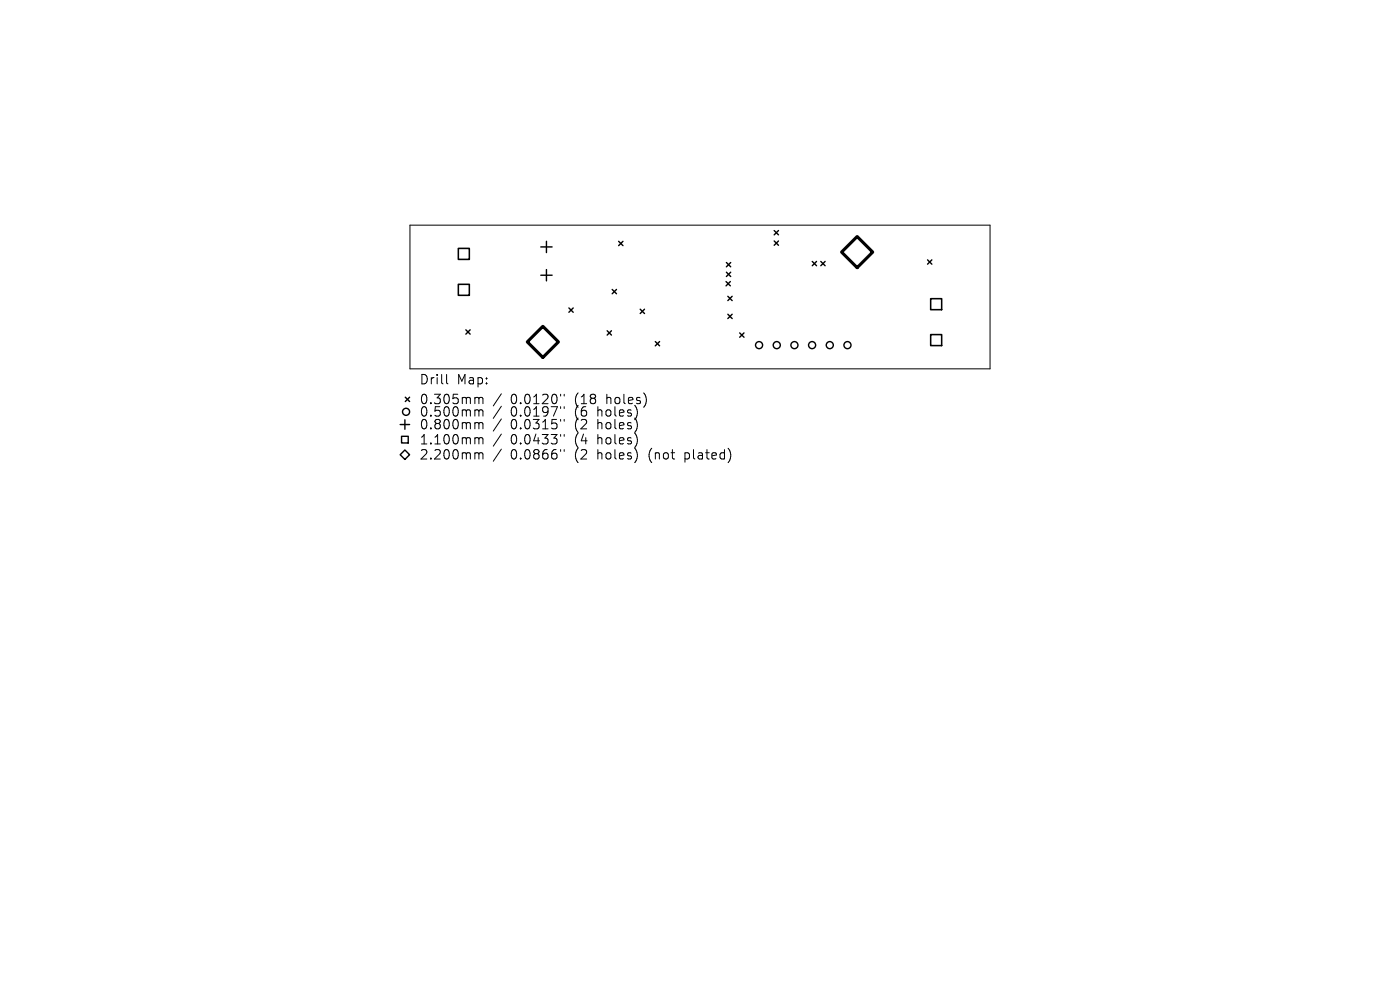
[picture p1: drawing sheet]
<svg xmlns="http://www.w3.org/2000/svg" width="297mm" height="210mm" viewBox="0 0 297 210" stroke-linecap="round" stroke-linejoin="round" font-family="sans-serif">
<defs><g id="words">
<g font-size="2.8">
<text x="88.9" y="81.8">Drill</text>
<text x="96.9" y="81.8">Map:</text>
<text x="88.9" y="86">0.305mm</text>
<text x="88.9" y="88.7">0.500mm</text>
<text x="108.3" y="86">0.0120&quot;</text>
<text x="108.3" y="88.7">0.0197&quot;</text>
<text x="122.1" y="86">(18</text>
<text x="122.1" y="88.7">(6</text>
<text x="127" y="88.7">holes)</text>
<text x="128.9" y="86">holes)</text>
<text x="88.9" y="91.4">0.800mm</text>
<text x="88.9" y="94.6">1.100mm</text>
<text x="108.3" y="91.4">0.0315&quot;</text>
<text x="108.3" y="94.6">0.0433&quot;</text>
<text x="122.1" y="91.4">(2</text>
<text x="122.1" y="94.6">(4</text>
<text x="127" y="91.4">holes)</text>
<text x="127" y="94.6">holes)</text>
<text x="88.9" y="97.8">2.200mm</text>
<text x="108.3" y="97.8">0.0866&quot;</text>
<text x="122.1" y="97.8">(2</text>
<text x="127" y="97.8">holes)</text>
<text x="138.1" y="97.8">(not</text>
<text x="145.9" y="97.8">plated)</text>
</g>
</g></defs>
<g fill="none" stroke="#000" stroke-width=".21">
<path d="M87 47.8h123v30.4h-123zM94.7 79.4v1.7l.3 .3M101 84.3l.5 .1 .1 .2M101 86.9h.3l.3 .3M101 89.6h.3l.3 .3M101 92.8h.3l.3 .3M101 96l.5 .1 .1 .2M101.6 84.6l.3-.3 .5 .1 .1 1.2M101.6 84.6v1M101.6 87.2v1.1M101.6 89.9v1.1M101.6 93.1v1.1"/>
<path d="M101.6 96.3v1.1M101.6 87.2l.3-.3 .5 .1 .1 1.3M101.6 89.9l.3-.3 .5 .1 .1 1.3M101.6 93.1l.3-.3 .5 .1 .1 1.3M101.6 96.3l.3-.3 .5 .1 .1 1.3M106.4 83.5l-1.8 2.6M106.4 86.2l-1.8 2.5M106.4 88.9l-1.8 2.5M106.4 92.1l-1.8 2.5M106.4 95.3l-1.8 2.5M118.9 83.6v.4M118.9 86.3v.4"/>
<path d="M118.9 89v.4M118.9 92.2v.4M118.9 95.4v.4M119.7 83.6v.4M119.7 86.3v.4M119.7 89v.4M119.7 92.2v.4M119.7 95.4v.4"/>
</g>
<g fill="none" stroke="#000" stroke-width=".3">
<path d="M114.7 52.4h2.4M114.7 58.4h2.4M115.9 51.2v2.4M115.9 57.2v2.4M131.2 51.2l1 .9M132.2 51.2l-1 .9M154 59.7l.9 .9M154.1 55.7l.9 .9M154.1 57.7l.9 1M154.9 59.7l-.9 .9M155 55.7l-.9 .9M155 57.7l-.9 1"/>
<path d="M164.2 48.9l1 .9M164.2 51.1l1 .9M165.2 48.9l-1 .9M165.2 51.1l-1 .9M172.3 55.5l.9 .9M173.2 55.5l-.9 .9M174.1 55.5l.9 .9M175 55.5l-.9 .9M196.8 55.1l.9 .9M197.7 55.1l-.9 .9M98.8 70l.9 .9M99.7 70l-.9 .9"/>
<path d="M120.7 65.3l.9 .9M121.6 65.3l-.9 .9M128.8 70.2l.9 .9M129.7 70.2l-.9 .9M129.9 61.4l.9 .9M130.8 61.4l-.9 .9M135.8 65.6l.9 .9M136.7 65.6l-.9 .9M139 72.5l.9 .9M139.9 72.5l-.9 .9M154.4 62.8l.9 1M154.4 66.7l.9 .9"/>
<path d="M155.3 62.8l-.9 1M155.3 66.7l-.9 .9M156.9 70.6l.9 .9M157.8 70.6l-.9 .9M84.9 96.5l1-1 1 1-1 1zM84.9 90.1h2M85.2 92.5h1.4v1.5h-1.4zM85.9 89.1v2M86 84.3l.9 .9M86.9 84.3l-.9 .9"/>
<circle cx="161" cy="73.2" r=".75"/>
<circle cx="164.8" cy="73.2" r=".75"/>
<circle cx="168.5" cy="73.2" r=".75"/>
<circle cx="172.3" cy="73.2" r=".75"/>
<circle cx="176" cy="73.2" r=".75"/>
<circle cx="179.8" cy="73.2" r=".75"/>
<circle cx="86.1" cy="87.4" r=".75"/>
</g>
<path d="M97.2 52.7h2.4v2.3h-2.4zM97.2 60.3h2.4v2.3h-2.4zM197.4 63.4h2.4v2.3h-2.4zM197.4 71h2.4v2.3h-2.4z" fill="none" stroke="#000" stroke-width=".33"/>
<path d="M178.5 53.5l3.3-3.3 3.3 3.3-3.3 3.3zM111.9 72.5l3.3-3.3 3.3 3.3-3.3 3.3z" fill="none" stroke="#000" stroke-width=".66"/>
<use href="#words"/>
</svg>
